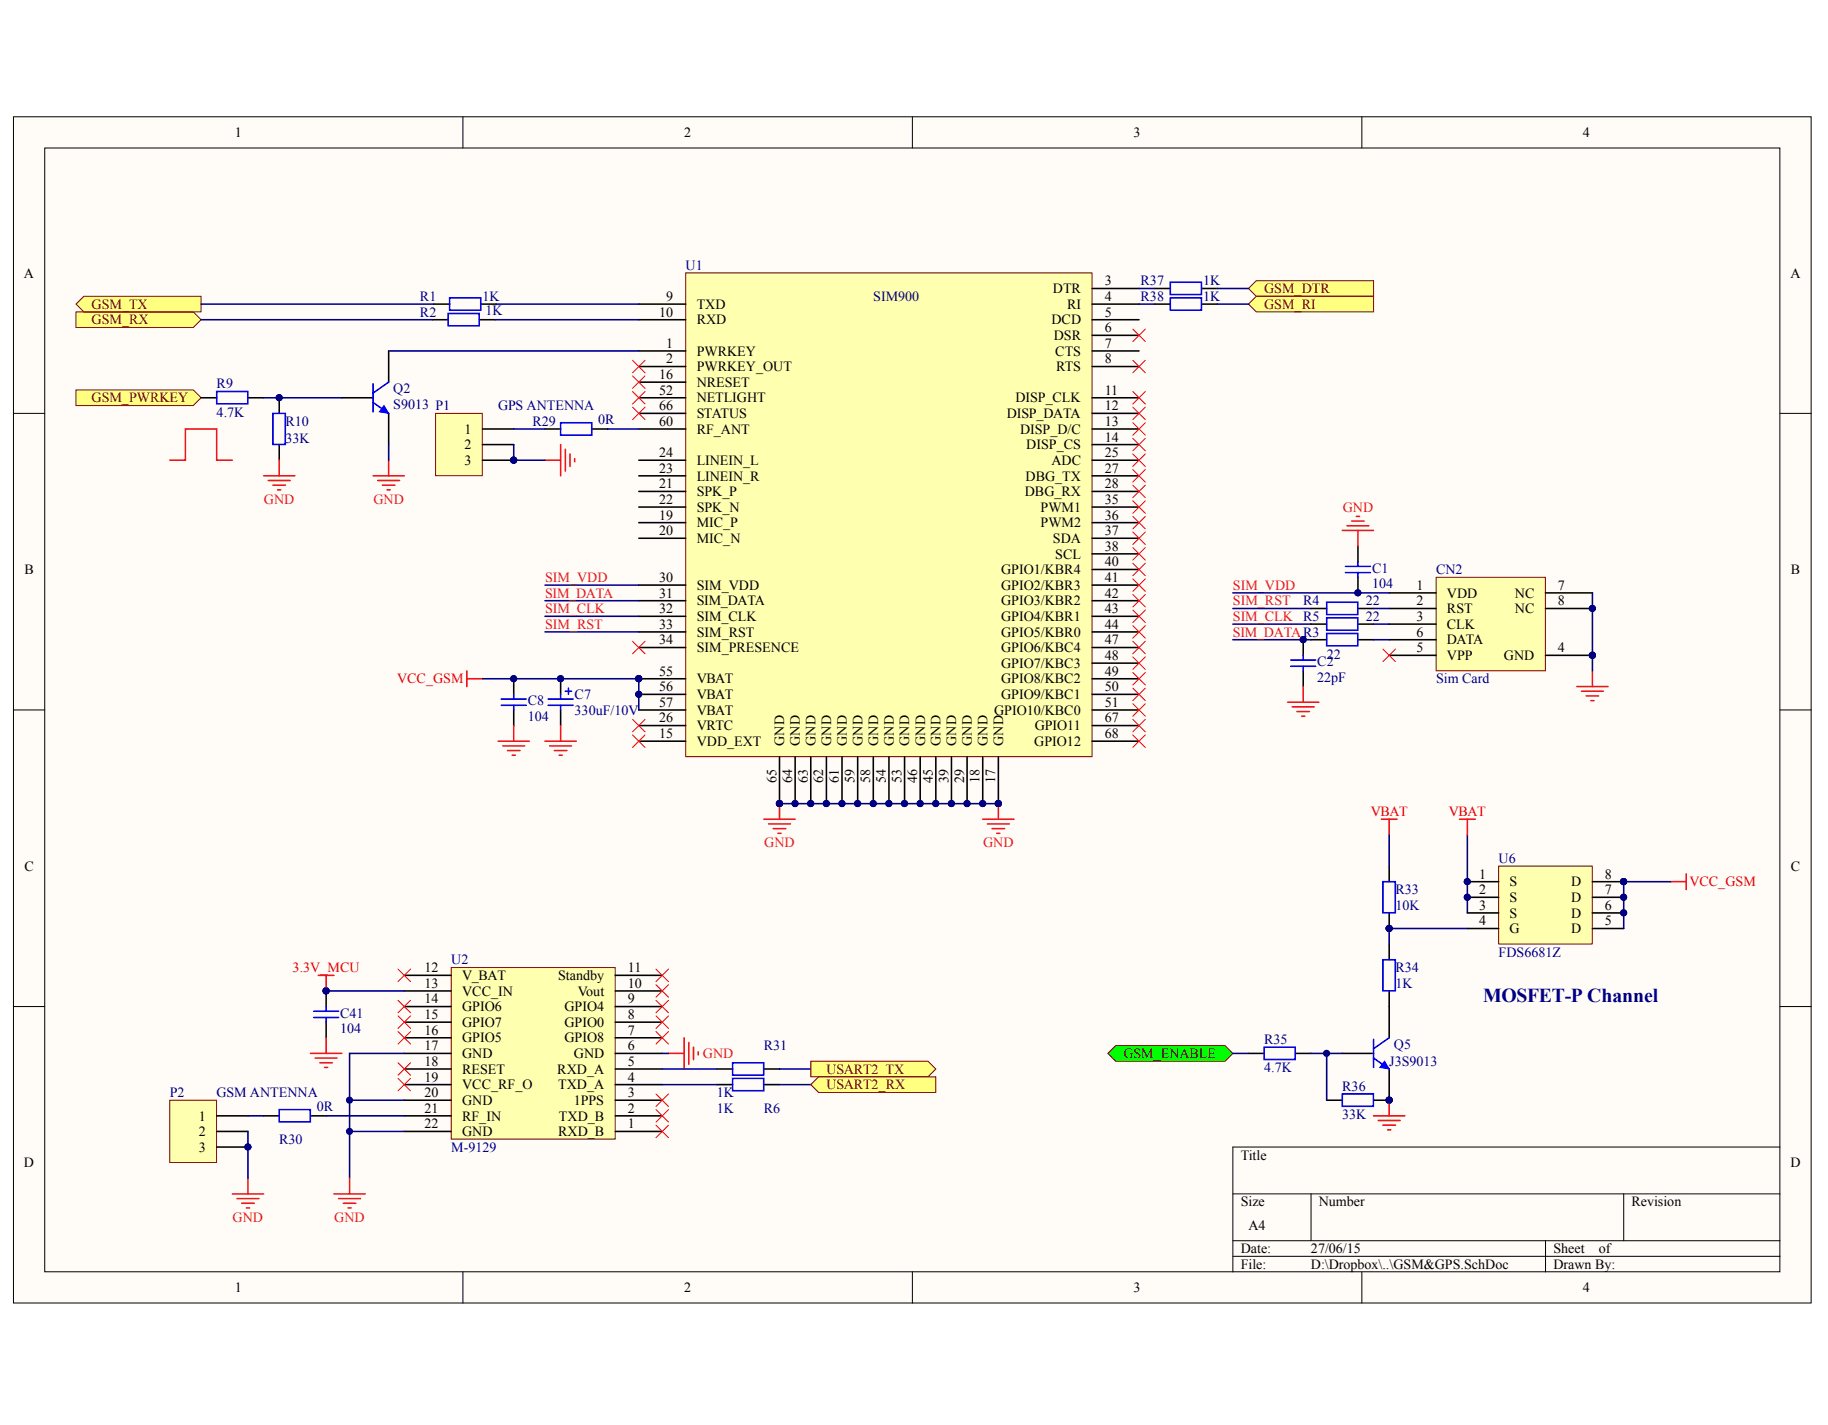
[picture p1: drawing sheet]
<svg xmlns="http://www.w3.org/2000/svg" width="258mm" height="201mm" viewBox="0 0 258 201" stroke-linecap="round" stroke-linejoin="round" font-family="sans-serif">
<defs><g id="words">
<text font-size="2.8" fill="#000080" x="209.2" y="141.4">MOSFET-P Channel</text>
<g font-size="2">
<text x="33.1" y="19.4">1</text>
<text x="96.5" y="19.4">2</text>
<text x="159.9" y="19.4">3</text>
<text x="223.3" y="19.4">4</text>
<text x="3.4" y="39.2">A</text>
<text x="148.5" y="41.4">DTR</text>
<text x="155.8" y="40.3">3</text>
<text x="252.6" y="39.2">A</text>
<text x="93" y="44.7">10</text>
<text x="94" y="42.5">9</text>
<text x="98.3" y="43.6">TXD</text>
<text x="98.3" y="45.8">RXD</text>
<text x="148.3" y="45.8">DCD</text>
<text x="148.7" y="48">DSR</text>
<text x="150.5" y="43.6">RI</text>
<text x="155.8" y="42.5">4</text>
<text x="155.8" y="44.7">5</text>
<text x="155.8" y="46.9">6</text>
<text x="93" y="53.5">16</text>
<text x="94" y="49.1">1</text>
<text x="94" y="51.3">2</text>
<text x="98.3" y="50.2">PWRKEY</text>
<text x="98.3" y="52.4">PWRKEY_OUT</text>
<text x="148.9" y="50.2">CTS</text>
<text x="149" y="52.4">RTS</text>
<text x="155.8" y="49.1">7</text>
<text x="155.8" y="51.3">8</text>
<text x="93" y="55.7">52</text>
<text x="93" y="57.9">66</text>
<text x="98.3" y="54.6">NRESET</text>
<text x="98.3" y="56.8">NETLIGHT</text>
<text x="98.3" y="59">STATUS</text>
<text x="142.1" y="59">DISP_DATA</text>
<text x="143.2" y="56.8">DISP_CLK</text>
<text x="155.8" y="55.7">11</text>
<text x="155.8" y="57.9">12</text>
<text x="65.5" y="61.2">1</text>
<text x="65.5" y="63.4">2</text>
<text x="65.5" y="65.6">3</text>
<text x="93" y="64.5">24</text>
<text x="93" y="60.1">60</text>
<text x="98.3" y="65.6">LINEIN_L</text>
<text x="98.3" y="61.2">RF_ANT</text>
<text x="143.9" y="61.2">DISP_D/C</text>
<text x="144.8" y="63.4">DISP_CS</text>
<text x="148.3" y="65.6">ADC</text>
<text x="155.8" y="60.1">13</text>
<text x="155.8" y="62.3">14</text>
<text x="155.8" y="64.5">25</text>
<text x="93" y="68.9">21</text>
<text x="93" y="71.1">22</text>
<text x="93" y="66.7">23</text>
<text x="98.3" y="70">SPK_P</text>
<text x="98.3" y="67.8">LINEIN_R</text>
<text x="144.6" y="70">DBG_RX</text>
<text x="144.7" y="67.8">DBG_TX</text>
<text x="155.8" y="66.7">27</text>
<text x="155.8" y="68.9">28</text>
<text x="155.8" y="71.1">35</text>
<text x="93" y="73.3">19</text>
<text x="93" y="75.5">20</text>
<text x="98.3" y="74.4">MIC_P</text>
<text x="98.3" y="76.6">MIC_N</text>
<text x="98.3" y="72.2">SPK_N</text>
<text x="146.8" y="72.2">PWM1</text>
<text x="146.8" y="74.4">PWM2</text>
<text x="148.5" y="76.6">SDA</text>
<text x="155.8" y="73.3">36</text>
<text x="155.8" y="75.5">37</text>
<text x="155.8" y="77.7">38</text>
<text x="3.4" y="81">B</text>
<text x="93" y="82.1">30</text>
<text x="98.3" y="83.2">SIM_VDD</text>
<text x="141.2" y="81">GPIO1/KBR4</text>
<text x="141.2" y="83.2">GPIO2/KBR3</text>
<text x="148.9" y="78.8">SCL</text>
<text x="155.8" y="79.9">40</text>
<text x="155.8" y="82.1">41</text>
<text x="199.8" y="83.2">1</text>
<text x="219.8" y="83.2">7</text>
<text x="252.7" y="81">B</text>
<text x="93" y="84.3">31</text>
<text x="93" y="86.5">32</text>
<text x="93" y="88.7">33</text>
<text x="98.3" y="85.4">SIM_DATA</text>
<text x="98.3" y="87.6">SIM_CLK</text>
<text x="98.3" y="89.8">SIM_RST</text>
<text x="141.2" y="85.4">GPIO3/KBR2</text>
<text x="141.2" y="87.6">GPIO4/KBR1</text>
<text x="141.2" y="89.8">GPIO5/KBR0</text>
<text x="155.8" y="84.3">42</text>
<text x="155.8" y="86.5">43</text>
<text x="155.8" y="88.7">44</text>
<text x="199.8" y="85.4">2</text>
<text x="199.8" y="87.6">3</text>
<text x="199.8" y="89.8">6</text>
<text x="204.1" y="84.3">VDD</text>
<text x="204.1" y="86.5">RST</text>
<text x="204.1" y="88.7">CLK</text>
<text x="213.7" y="84.3">NC</text>
<text x="213.7" y="86.5">NC</text>
<text x="219.8" y="85.4">8</text>
<text x="93" y="90.9">34</text>
<text x="93" y="95.4">55</text>
<text x="98.3" y="92">SIM_PRESENCE</text>
<text x="141.2" y="92">GPIO6/KBC4</text>
<text x="141.2" y="94.3">GPIO7/KBC3</text>
<text x="155.8" y="90.9">47</text>
<text x="155.8" y="93.1">48</text>
<text x="155.8" y="95.4">49</text>
<text x="199.8" y="92">5</text>
<text x="204.1" y="93.1">VPP</text>
<text x="204.1" y="90.9">DATA</text>
<text x="212.2" y="93.1">GND</text>
<text x="219.8" y="92">4</text>
<text x="93" y="102">26</text>
<text x="93" y="97.5">56</text>
<text x="93" y="99.8">57</text>
<text x="98.3" y="96.4">VBAT</text>
<text x="98.3" y="98.7">VBAT</text>
<text x="98.3" y="100.9">VBAT</text>
<text x="140.2" y="100.9">GPIO10/KBC0</text>
<text x="141.2" y="96.4">GPIO8/KBC2</text>
<text x="141.2" y="98.7">GPIO9/KBC1</text>
<text x="155.8" y="97.5">50</text>
<text x="155.8" y="99.8">51</text>
<text x="155.8" y="102">67</text>
<text x="93" y="104.2">15</text>
<text x="98.3" y="105.3">VDD_EXT</text>
<text x="98.3" y="103">VRTC</text>
<text x="110.6" y="105.2" transform="rotate(-90 110.6 105.2)">GND</text>
<text x="112.8" y="105.2" transform="rotate(-90 112.8 105.2)">GND</text>
<text x="115" y="105.2" transform="rotate(-90 115 105.2)">GND</text>
<text x="117.3" y="105.2" transform="rotate(-90 117.3 105.2)">GND</text>
<text x="119.5" y="105.2" transform="rotate(-90 119.5 105.2)">GND</text>
<text x="121.7" y="105.2" transform="rotate(-90 121.7 105.2)">GND</text>
<text x="123.9" y="105.2" transform="rotate(-90 123.9 105.2)">GND</text>
<text x="126.1" y="105.2" transform="rotate(-90 126.1 105.2)">GND</text>
<text x="128.3" y="105.2" transform="rotate(-90 128.3 105.2)">GND</text>
<text x="130.5" y="105.2" transform="rotate(-90 130.5 105.2)">GND</text>
<text x="132.7" y="105.2" transform="rotate(-90 132.7 105.2)">GND</text>
<text x="134.9" y="105.2" transform="rotate(-90 134.9 105.2)">GND</text>
<text x="137.1" y="105.2" transform="rotate(-90 137.1 105.2)">GND</text>
<text x="139.3" y="105.2" transform="rotate(-90 139.3 105.2)">GND</text>
<text x="141.5" y="105.2" transform="rotate(-90 141.5 105.2)">GND</text>
<text x="145.9" y="105.3">GPIO12</text>
<text x="146" y="103">GPIO11</text>
<text x="155.8" y="104.2">68</text>
<text x="109.5" y="110.5" transform="rotate(-90 109.5 110.5)">65</text>
<text x="111.7" y="110.5" transform="rotate(-90 111.7 110.5)">64</text>
<text x="113.9" y="110.5" transform="rotate(-90 113.9 110.5)">63</text>
<text x="116.1" y="110.5" transform="rotate(-90 116.1 110.5)">62</text>
<text x="118.4" y="110.5" transform="rotate(-90 118.4 110.5)">61</text>
<text x="120.6" y="110.5" transform="rotate(-90 120.6 110.5)">59</text>
<text x="122.8" y="110.5" transform="rotate(-90 122.8 110.5)">58</text>
<text x="125" y="110.5" transform="rotate(-90 125 110.5)">54</text>
<text x="127.2" y="110.5" transform="rotate(-90 127.2 110.5)">53</text>
<text x="129.4" y="110.5" transform="rotate(-90 129.4 110.5)">46</text>
<text x="131.6" y="110.5" transform="rotate(-90 131.6 110.5)">45</text>
<text x="133.8" y="110.5" transform="rotate(-90 133.8 110.5)">39</text>
<text x="136" y="110.5" transform="rotate(-90 136 110.5)">29</text>
<text x="138.2" y="110.5" transform="rotate(-90 138.2 110.5)">18</text>
<text x="140.4" y="110.5" transform="rotate(-90 140.4 110.5)">17</text>
<text x="3.4" y="122.9">C</text>
<text x="208.6" y="124">1</text>
<text x="213" y="125.1">S</text>
<text x="221.7" y="125.1">D</text>
<text x="226.4" y="124">8</text>
<text x="252.7" y="122.9">C</text>
<text x="208.6" y="126.2">2</text>
<text x="208.6" y="128.4">3</text>
<text x="208.6" y="130.6">4</text>
<text x="213" y="127.3">S</text>
<text x="213" y="129.5">S</text>
<text x="213" y="131.7">G</text>
<text x="221.7" y="131.7">D</text>
<text x="221.7" y="129.5">D</text>
<text x="221.7" y="127.3">D</text>
<text x="226.4" y="130.6">5</text>
<text x="226.4" y="128.4">6</text>
<text x="226.4" y="126.2">7</text>
<text x="59.9" y="137.2">12</text>
<text x="88.6" y="137.2">11</text>
<text x="59.9" y="139.4">13</text>
<text x="59.9" y="141.6">14</text>
<text x="59.9" y="143.8">15</text>
<text x="65.2" y="138.3">V_BAT</text>
<text x="65.2" y="140.5">VCC_IN</text>
<text x="65.2" y="142.7">GPIO6</text>
<text x="78.7" y="138.3">Standby</text>
<text x="79.6" y="142.7">GPIO4</text>
<text x="81.5" y="140.5">Vout</text>
<text x="88.6" y="143.8">8</text>
<text x="88.6" y="141.6">9</text>
<text x="88.6" y="139.4">10</text>
<text x="59.9" y="146">16</text>
<text x="59.9" y="148.2">17</text>
<text x="65.2" y="144.9">GPIO7</text>
<text x="65.2" y="147.1">GPIO5</text>
<text x="65.2" y="149.3">GND</text>
<text x="79.6" y="147.1">GPIO8</text>
<text x="79.6" y="144.9">GPIO0</text>
<text x="81" y="149.3">GND</text>
<text x="88.6" y="148.2">6</text>
<text x="88.6" y="146">7</text>
<text x="59.9" y="150.4">18</text>
<text x="59.9" y="152.6">19</text>
<text x="59.9" y="154.8">20</text>
<text x="65.2" y="151.5">RESET</text>
<text x="65.2" y="153.7">VCC_RF_O</text>
<text x="65.2" y="155.9">GND</text>
<text x="78.6" y="151.5">RXD_A</text>
<text x="78.7" y="153.7">TXD_A</text>
<text x="80.9" y="155.9">1PPS</text>
<text x="88.6" y="154.8">3</text>
<text x="88.6" y="152.6">4</text>
<text x="88.6" y="150.4">5</text>
<text x="28" y="158.1">1</text>
<text x="28" y="160.3">2</text>
<text x="59.9" y="157">21</text>
<text x="59.9" y="159.2">22</text>
<text x="65.2" y="158.1">RF_IN</text>
<text x="65.2" y="160.3">GND</text>
<text x="78.7" y="160.3">RXD_B</text>
<text x="78.8" y="158.1">TXD_B</text>
<text x="88.6" y="159.2">1</text>
<text x="88.6" y="157">2</text>
<text x="3.4" y="164.7">D</text>
<text x="28" y="162.5">3</text>
<text x="175" y="163.6">Title</text>
<text x="252.6" y="164.7">D</text>
<text x="175" y="170.2">Size</text>
<text x="176.1" y="173.6">A4</text>
<text x="186" y="170.2">Number</text>
<text x="230.2" y="170.2">Revision</text>
<text x="175" y="176.8">Date:</text>
<text x="175" y="179.1">File:</text>
<text x="184.9" y="176.8">27/06/15</text>
<text x="184.9" y="179.1">D:\Dropbox\..\GSM&amp;GPS.SchDoc</text>
<text x="219.1" y="176.8">Sheet</text>
<text x="219.1" y="179.1">Drawn By:</text>
<text x="225.6" y="176.8">of</text>
<text x="33.1" y="182.4">1</text>
<text x="96.5" y="182.4">2</text>
<text x="159.9" y="182.4">3</text>
<text x="223.3" y="182.4">4</text>
</g>
<g font-size="2" fill="#000080">
<text x="96.7" y="38.1">U1</text>
<text x="160.9" y="40.3">R37</text>
<text x="169.7" y="40.3">1K</text>
<text x="59.2" y="42.5">R1</text>
<text x="59.2" y="44.7">R2</text>
<text x="68.1" y="42.5">1K</text>
<text x="68.5" y="44.5">1K</text>
<text x="123.2" y="42.5">SIM900</text>
<text x="160.9" y="42.5">R38</text>
<text x="169.7" y="42.5">1K</text>
<text x="30.6" y="58.8">4.7K</text>
<text x="30.6" y="54.8">R9</text>
<text x="55.5" y="55.5">Q2</text>
<text x="55.5" y="57.7">S9013 P1</text>
<text x="70.3" y="57.9">GPS ANTENNA</text>
<text x="84.4" y="59.9">0R</text>
<text x="40.3" y="62.5">33K</text>
<text x="40.3" y="60.1">R10</text>
<text x="75.1" y="60.1">R29</text>
<text x="193.6" y="83">104</text>
<text x="193.6" y="80.8">C1</text>
<text x="202.6" y="81">CN2</text>
<text x="183.8" y="85.4">R4</text>
<text x="183.8" y="87.6">R5</text>
<text x="192.7" y="87.6">22</text>
<text x="192.7" y="85.4">22</text>
<text x="185.8" y="94">C2</text>
<text x="187.2" y="92.9">22</text>
<text x="74.5" y="101.7">104</text>
<text x="74.5" y="99.5">C8</text>
<text x="81.1" y="100.9">330uF/10V</text>
<text x="81.1" y="98.7">C7</text>
<text x="185.8" y="96.2">22pF</text>
<text x="202.6" y="96.4">Sim Card</text>
<text x="211.4" y="121.8">U6</text>
<text x="196.9" y="128.4">10K</text>
<text x="196.9" y="126.2">R33</text>
<text x="63.7" y="136.1">U2</text>
<text x="196.9" y="137.2">R34</text>
<text x="211.4" y="135">FDS6681Z</text>
<text x="48" y="143.6">C41</text>
<text x="196.9" y="139.4">1K</text>
<text x="48" y="145.8">104</text>
<text x="107.8" y="148.2">R31</text>
<text x="178.3" y="147.3">R35</text>
<text x="196.6" y="148">Q5</text>
<text x="24" y="154.8">P2</text>
<text x="30.6" y="154.8">GSM ANTENNA</text>
<text x="101.1" y="154.8">1K</text>
<text x="178.3" y="151.3">4.7K</text>
<text x="189.4" y="153.9">R36</text>
<text x="196" y="150.4">J3S9013</text>
<text x="39.4" y="161.4">R30</text>
<text x="44.7" y="156.8">0R</text>
<text x="101.1" y="157">1K</text>
<text x="107.8" y="157">R6</text>
<text x="189.4" y="157.9">33K</text>
<text x="63.7" y="162.5">M-9129</text>
</g>
<g font-size="2" fill="#800000">
<text x="178.3" y="41.4">GSM_DTR</text>
<text x="12.9" y="45.8">GSM_RX</text>
<text x="12.9" y="43.6">GSM_TX</text>
<text x="178.3" y="43.6">GSM_RI</text>
<text x="12.9" y="56.8">GSM_PWRKEY</text>
<text x="158.5" y="149.3">GSM_ENABLE</text>
<text x="116.6" y="151.5">USART2_TX</text>
<text x="116.6" y="153.7">USART2_RX</text>
</g>
<g font-size="2" fill="#ee0e22">
<text x="37.2" y="71.1">GND</text>
<text x="52.7" y="71.1">GND</text>
<text x="189.4" y="72.2">GND</text>
<text x="76.9" y="82.1">SIM_VDD</text>
<text x="173.9" y="83.2">SIM_VDD</text>
<text x="76.9" y="88.7">SIM_RST</text>
<text x="76.9" y="86.5">SIM_CLK</text>
<text x="76.9" y="84.3">SIM_DATA</text>
<text x="173.9" y="85.4">SIM_RST</text>
<text x="173.9" y="87.6">SIM_CLK</text>
<text x="173.9" y="89.8">SIM_DATAR3</text>
<text x="107.8" y="119.6">GND</text>
<text x="138.7" y="119.6">GND</text>
<text x="99.2" y="149.3">GND</text>
<text x="32.8" y="172.4">GND</text>
<text x="47.1" y="172.4">GND</text>
</g>
<g font-size="2" fill="#f00">
<text x="56" y="96.4">VCC_GSM</text>
<text x="193.4" y="115.2">VBAT</text>
<text x="204.4" y="115.2">VBAT</text>
<text x="238.3" y="125.1">VCC_GSM</text>
<text x="41.3" y="137.2">3.3V_MCU</text>
</g>
</g></defs>
<g fill="#fffcf8" stroke="#000" stroke-width=".14">
<path d="M1.9 16.5h253.6v167.4h-253.6z"/>
<path d="M6.3 20.9h244.8v158.6h-244.8z"/>
</g>
<g fill="none" stroke="#000" stroke-width=".14">
<path d="M65.3 16.5v4.4M128.7 16.5v4.4M192.1 16.5v4.4M1.9 58.3h4.4M251.1 58.3h4.4M1.9 100.2h4.4M251.1 100.2h4.4M1.9 142h4.4M251.1 142h4.4M65.3 179.5v4.4M128.7 179.5v4.4M173.9 168.5h77.2"/>
<path d="M173.9 175.1h77.2M173.9 177.3h77.2M185 168.5v6.6M192.1 179.5v4.4M218 175.1v4.4M229.1 168.5v6.6M251.1 161.9h-77.2v17.6"/>
</g>
<path d="M61.4 58.3h6.6v8.8h-6.6z" fill="#ffffb0" stroke="#800000" stroke-width=".14"/>
<path d="M68.1 60.5h4.4M68.1 62.7h4.4M68.1 64.9h4.4" fill="none" stroke="#000" stroke-width=".22"/>
<circle cx="72.5" cy="64.9" r=".43" fill="#000080" stroke="#000080" stroke-width=".14"/>
<path d="M96.7 38.5h57.4v68.3h-57.4z" fill="#ffffb0" stroke="#800000" stroke-width=".14"/>
<g fill="none" stroke="#000" stroke-width=".22">
<path d="M90.1 49.5h6.6M90.1 51.7h6.6M90.1 42.9h6.6M90.1 45.1h6.6M90.1 56.1h6.6M90.1 58.3h6.6M90.1 53.9h6.6M154.1 49.5h6.6M154.1 51.7h6.6M154.1 40.7h6.6M154.1 42.9h6.6M154.1 45.1h6.6"/>
<path d="M154.1 47.3h6.6M154.1 56.1h6.6M154.1 58.3h6.6M90.1 60.5h6.6M90.1 73.8h6.6M90.1 76h6.6M90.1 69.3h6.6M90.1 71.5h6.6M90.1 67.1h6.6M90.1 64.9h6.6M154.1 60.5h6.6M154.1 62.7h6.6"/>
<path d="M154.1 73.8h6.6M154.1 76h6.6M154.1 69.3h6.6M154.1 71.5h6.6M154.1 67.1h6.6M154.1 64.9h6.6M154.1 78.2h6.6M90.1 82.6h6.6M90.1 84.8h6.6M90.1 87h6.6M90.1 89.2h6.6M90.1 91.4h6.6"/>
<path d="M90.1 95.8h6.6M90.1 98h6.6M154.1 82.6h6.6M154.1 84.8h6.6M154.1 87h6.6M154.1 89.2h6.6M154.1 91.4h6.6M154.1 80.4h6.6M154.1 93.6h6.6M154.1 95.8h6.6M154.1 98h6.6M90.1 104.6h6.6"/>
<path d="M90.1 102.4h6.6M90.1 100.2h6.6M110 106.8v6.6M112.2 106.8v6.6M114.4 106.8v6.6M116.6 106.8v6.6M118.8 106.8v6.6M121 106.8v6.6M123.2 106.8v6.6M125.4 106.8v6.6M127.6 106.8v6.6M129.8 106.8v6.6"/>
<path d="M132 106.8v6.6M134.2 106.8v6.6M136.4 106.8v6.6M138.6 106.8v6.6M140.8 106.8v6.6M154.1 104.6h6.6M154.1 102.4h6.6M154.1 100.2h6.6"/>
</g>
<g fill="#000080" stroke="#000080" stroke-width=".14">
<circle cx="140.8" cy="113.4" r=".43"/>
<circle cx="138.6" cy="113.4" r=".43"/>
<circle cx="136.4" cy="113.4" r=".43"/>
<circle cx="134.2" cy="113.4" r=".43"/>
<circle cx="132" cy="113.4" r=".43"/>
<circle cx="129.8" cy="113.4" r=".43"/>
<circle cx="127.6" cy="113.4" r=".43"/>
<circle cx="125.4" cy="113.4" r=".43"/>
<circle cx="90.1" cy="95.8" r=".43"/>
<circle cx="90.1" cy="98" r=".43"/>
<circle cx="123.2" cy="113.4" r=".43"/>
<circle cx="121" cy="113.4" r=".43"/>
<circle cx="118.8" cy="113.4" r=".43"/>
<circle cx="116.6" cy="113.4" r=".43"/>
<circle cx="114.4" cy="113.4" r=".43"/>
<circle cx="112.2" cy="113.4" r=".43"/>
<circle cx="110" cy="113.4" r=".43"/>
</g>
<path d="M107.8 115.6h4.4M108.4 116.3h3.1M109.1 116.9h1.7M109.7 117.6h.5M110 113.4v2.2M138.6 115.6h4.4M139.3 116.3h3.1M140 116.9h1.7M140.6 117.6h.5M140.8 113.4v2.2" fill="none" stroke="#ee0e22" stroke-width=".22"/>
<path d="M76.9 82.6h13.2M76.9 84.8h13.2M76.9 87h13.2M76.9 89.2h13.2M110 113.4h30.8" fill="none" stroke="#000080" stroke-width=".22"/>
<g fill="none" stroke="#f00" stroke-width=".14">
<path d="M89.2 50.8l1.8 1.8M89.2 53l1.8 1.8M91 50.8l-1.8 1.8M91 53l-1.8 1.8M159.8 46.4l1.8 1.8M159.8 50.8l1.8 1.8M159.8 55.2l1.8 1.8M159.8 57.5l1.8 1.7M159.8 59.7l1.8 1.7M161.6 46.4l-1.8 1.8M161.6 50.8l-1.8 1.8M161.6 55.2l-1.8 1.8"/>
<path d="M161.6 57.5l-1.8 1.7M161.6 59.7l-1.8 1.7M159.8 61.9l1.8 1.7M159.8 64.1l1.8 1.7M159.8 66.3l1.8 1.7M159.8 68.5l1.8 1.7M159.8 70.7l1.8 1.7M159.8 72.9l1.8 1.7M159.8 75.1l1.8 1.7M159.8 77.3l1.8 1.7M159.8 79.5l1.8 1.7M161.6 61.9l-1.8 1.7"/>
<path d="M161.6 64.1l-1.8 1.7M161.6 66.3l-1.8 1.7M161.6 68.5l-1.8 1.7M161.6 70.7l-1.8 1.7M161.6 72.9l-1.8 1.7M161.6 75.1l-1.8 1.7M161.6 77.3l-1.8 1.7M161.6 79.5l-1.8 1.7M159.8 81.7l1.8 1.7M159.8 83.9l1.8 1.7M159.8 86.1l1.8 1.7M159.8 88.3l1.8 1.8"/>
<path d="M159.8 90.5l1.8 1.8M159.8 92.7l1.8 1.8M159.8 94.9l1.8 1.8M159.8 97.1l1.8 1.8M159.8 99.3l1.8 1.8M161.6 81.7l-1.8 1.7M161.6 83.9l-1.8 1.7M161.6 86.1l-1.8 1.7M161.6 88.3l-1.8 1.8M161.6 90.5l-1.8 1.8M161.6 92.7l-1.8 1.8M161.6 94.9l-1.8 1.8"/>
<path d="M161.6 97.1l-1.8 1.8M161.6 99.3l-1.8 1.8M159.8 101.5l1.8 1.8M159.8 103.7l1.8 1.8M161.6 101.5l-1.8 1.8M161.6 103.7l-1.8 1.8"/>
</g>
<g fill="#ffff80" stroke="#800000" stroke-width=".14">
<path d="M10.7 55h16.6l1.1 1.1-1.1 1.1h-16.6z" fill-rule="evenodd"/>
<path d="M176.1 40.7l1.1-1.1h16.6v2.2h-16.6z" fill-rule="evenodd"/>
</g>
<path d="M89.2 90.5l1.8 1.8M91 90.5l-1.8 1.8M89.2 101.5l1.8 1.8M89.2 103.7l1.8 1.8M91 101.5l-1.8 1.8M91 103.7l-1.8 1.8" fill="none" stroke="#f00" stroke-width=".14"/>
<g fill="#ffff80" stroke="#800000" stroke-width=".14">
<path d="M10.7 44h16.6l1.1 1.1-1.1 1.1h-16.6z" fill-rule="evenodd"/>
<path d="M10.7 42.9l1.1-1.1h16.6v2.2h-16.6z" fill-rule="evenodd"/>
</g>
<g fill="none" stroke="#000" stroke-width=".22">
<path d="M61 45.1h2.2M61.2 42.9h2.2M67.6 45.1h2.2M67.8 42.9h2.2M191.6 77.1v2.2M72.5 95.8v2.2M79.1 95.8v2.2M183.8 90.3v2.2M183.8 94.7v2.2M185 85.9h2.2M185 88.1h2.2M185 90.3h2.2"/>
<path d="M191.6 85.9h2.2M191.6 88.1h2.2M191.6 90.3h2.2M191.6 81.5v2.2M72.5 100.2v2.2M79.1 100.2v2.2"/>
</g>
<g fill="none" stroke="#00f" stroke-width=".22">
<path d="M63.2 44.2h4.4v1.8h-4.4zM63.4 42h4.4v1.8h-4.4zM189.8 79.9h3.5M191.6 79.3v.6M70.7 98.6h3.5M70.7 99.5h3.5M72.5 98v.6M72.5 99.5v.7M77.3 98.6h3.6M77.3 99.5h3.6M79.1 98v.6M79.1 99.5v.7"/>
<path d="M79.8 97.5h.8M80.2 97.1v.9M182.1 93.1h3.5M182.1 94h3.5M183.8 92.5v.6M183.8 94v.7M187.2 85h4.3v1.7h-4.3zM187.2 87.2h4.3v1.7h-4.3zM187.2 89.4h4.3v1.7h-4.3zM189.8 80.8h3.5M191.6 80.8v.7"/>
</g>
<path d="M28.4 45.1h32.6M28.4 42.9h32.8M54.8 49.5h35.3M173.9 85.9h11.1M173.9 88.1h11.1M173.9 90.3h11.1" fill="none" stroke="#000080" stroke-width=".22"/>
<path d="M89.2 55.2l1.8 1.8M89.2 57.5l1.8 1.7M91 55.2l-1.8 1.8M91 57.5l-1.8 1.7" fill="none" stroke="#f00" stroke-width=".14"/>
<g fill="none" stroke="#ee0e22" stroke-width=".22">
<path d="M76.9 64.9h2.2M79.1 62.7v4.4M79.8 63.4v3.1M80.4 64.1v1.7M81.1 64.7v.5M189.4 74.9h4.4M190 74.2h3.1M190.7 73.5h1.7M191.3 72.9h.5M191.6 74.9v2.2M181.6 99.1h4.5M182.3 99.7h3.1"/>
<path d="M183.8 96.9v2.2M222.4 96.9h4.5M223.1 97.5h3.1M223.8 98.2h1.7M224.4 98.9h.5M224.6 94.7v2.2M70.3 104.6h4.4M70.9 105.3h3.1M71.6 105.9h1.8M72.3 106.6h.4M72.5 102.4v2.2M76.9 104.6h4.4"/>
<path d="M77.5 105.3h3.1M78.2 105.9h1.8M78.9 106.6h.4M79.1 102.4v2.2M183 100.4h1.7M183.6 101.1h.5"/>
</g>
<g fill="#000080" stroke="#000080" stroke-width=".14">
<circle cx="79.1" cy="95.8" r=".43"/>
<circle cx="72.5" cy="95.8" r=".43"/>
<circle cx="191.6" cy="83.7" r=".43"/>
<circle cx="183.8" cy="90.3" r=".43"/>
</g>
<path d="M24 155.3h6.5v8.7h-6.5z" fill="#ffffb0" stroke="#800000" stroke-width=".14"/>
<path d="M30.6 157.5h4.4M30.6 159.7h4.4M101.1 153.1h2.2M107.8 153.1h2.2M30.6 161.9h4.4" fill="none" stroke="#000" stroke-width=".22"/>
<circle cx="35" cy="161.9" r=".43" fill="#000080" stroke="#000080" stroke-width=".14"/>
<path d="M103.3 152.2h4.4v1.7h-4.4z" fill="none" stroke="#00f" stroke-width=".22"/>
<path d="M63.7 136.5h23.1v24.2h-23.1z" fill="#ffffb0" stroke="#800000" stroke-width=".14"/>
<g fill="none" stroke="#000" stroke-width=".22">
<path d="M76.9 60.5h2.2M83.5 60.5h2.2M46 139.8v2.2M57 139.8h6.7M57 137.6h6.7M86.8 139.8h6.6M86.8 137.6h6.6M37.2 157.5h2.2M43.8 157.5h2.2M46 144.2v2.2M57 159.7h6.7M57 157.5h6.7"/>
<path d="M57 155.3h6.7M57 153.1h6.7M57 150.8h6.7M57 148.6h6.7M57 146.4h6.7M57 144.2h6.7M57 142h6.7M86.8 159.7h6.6M86.8 157.5h6.6M86.8 155.3h6.6M86.8 153.1h6.6M86.8 150.8h6.6"/>
<path d="M86.8 148.6h6.6M86.8 146.4h6.6M86.8 144.2h6.6M86.8 142h6.6M101.1 150.8h2.2M107.8 150.8h2.2"/>
</g>
<g fill="none" stroke="#f00" stroke-width=".14">
<path d="M56.2 136.8l1.7 1.7M57.9 136.8l-1.7 1.7M92.5 136.8l1.8 1.7M92.5 139l1.8 1.7M94.3 136.8l-1.8 1.7M94.3 139l-1.8 1.7M56.2 152.2l1.7 1.7M56.2 145.6l1.7 1.7M56.2 143.4l1.7 1.7M56.2 141.2l1.7 1.7M56.2 150l1.7 1.7M57.9 152.2l-1.7 1.7"/>
<path d="M57.9 145.6l-1.7 1.7M57.9 143.4l-1.7 1.7M57.9 141.2l-1.7 1.7M57.9 150l-1.7 1.7M92.5 141.2l1.8 1.7M92.5 145.6l1.8 1.7M92.5 154.4l1.8 1.7M92.5 156.6l1.8 1.7M92.5 158.8l1.8 1.7M92.5 143.4l1.8 1.7M94.3 141.2l-1.8 1.7M94.3 145.6l-1.8 1.7"/>
<path d="M94.3 154.4l-1.8 1.7M94.3 156.6l-1.8 1.7M94.3 158.8l-1.8 1.7M94.3 143.4l-1.8 1.7"/>
</g>
<g fill="none" stroke="#000080" stroke-width=".22">
<path d="M69.8 45.1h20.3M70 42.9h20.1M72.5 60.5h4.4M85.7 60.5h4.4M46 139.8h11M35 159.7v6.6M35 157.5h2.2M46 157.5h11M49.3 155.3h7.7M49.3 159.7h7.7M57 148.6h-7.7v17.7M93.4 153.1h7.7"/>
<path d="M93.4 148.6h.9M93.4 150.8h7.7M110 153.1h4.4M110 150.8h4.4"/>
</g>
<g fill="#000080" stroke="#000080" stroke-width=".14">
<circle cx="46" cy="139.8" r=".43"/>
<circle cx="49.3" cy="155.2" r=".43"/>
<circle cx="49.3" cy="159.6" r=".43"/>
</g>
<g fill="none" stroke="#ee0e22" stroke-width=".22">
<path d="M43.8 148.6h4.4M44.5 149.3h3.1M45.1 150h1.8M45.8 150.6h.4M46 146.4v2.2M94.3 148.6h2.2M96.5 146.4v4.4M97.2 147.1v3.1M97.8 147.8v1.7M98.5 148.4v.5M32.8 168.5h4.4M33.4 169.1h3.1"/>
<path d="M34.1 169.8h1.8M34.8 170.5h.4M35 166.3v2.2M47.1 168.5h4.4M47.8 169.1h3.1M48.4 169.8h1.8M49.1 170.5h.4M49.3 166.3v2.2"/>
</g>
<path d="M79.1 59.7h4.4v1.7h-4.4zM39.4 156.6h4.4v1.7h-4.4zM44.2 142.7h3.6M44.2 143.6h3.6M46 142v.7M46 143.6v.6M103.3 150h4.4v1.7h-4.4z" fill="none" stroke="#00f" stroke-width=".22"/>
<path d="M194.9 115.6h2.2M196 115.6v2.2" fill="none" stroke="#f00" stroke-width=".22"/>
<g fill="#ffff80" stroke="#800000" stroke-width=".14">
<path d="M114.4 149.7h16.5l1.1 1.1-1.1 1.2h-16.5z" fill-rule="evenodd"/>
<path d="M114.4 153.1l1.1-1.1h16.5v2.2h-16.5z" fill-rule="evenodd"/>
</g>
<path d="M44.9 137.6h2.2M46 137.6v2.2" fill="none" stroke="#f00" stroke-width=".22"/>
<circle cx="46" cy="139.8" r=".43" fill="#000080" stroke="#000080" stroke-width=".14"/>
<path d="M211.4 122.2h13.2v11h-13.2z" fill="#ffffb0" stroke="#800000" stroke-width=".14"/>
<g fill="none" stroke="#000" stroke-width=".22">
<path d="M196 122.2v2.2M196 128.8v2.2M196 133.2v2.2M196 139.8v6.6M207 124.4h4.4M207 126.6h4.4M207 128.8h4.4M207 131h4.4M224.6 124.4h4.5M224.6 126.6h4.5M224.6 128.8h4.5M224.6 131h4.5"/>
<path d="M176.1 148.6h2.2M182.7 148.6h2.3M187.2 155.3h2.2M189.4 148.6h4.4M196 150.8v4.5h-2.2"/>
</g>
<g fill="#000080" stroke="#000080" stroke-width=".14">
<circle cx="207" cy="124.4" r=".43"/>
<circle cx="207" cy="126.6" r=".43"/>
<circle cx="229" cy="128.8" r=".43"/>
<circle cx="229" cy="126.6" r=".43"/>
<circle cx="229" cy="124.4" r=".43"/>
<circle cx="196" cy="155.2" r=".43"/>
<circle cx="187.1" cy="148.6" r=".43"/>
<circle cx="196" cy="131" r=".43"/>
</g>
<path d="M196 117.8v4.4M207 117.8v11M185 148.6h4.4M187.2 148.6v6.7" fill="none" stroke="#000080" stroke-width=".22"/>
<path d="M235.7 124.4h2.2M237.9 123.3v2.2M193.8 157.5h4.4M194.4 158.1h3.1M195.1 158.8h1.8M195.8 159.4h.4M196 155.3v2.2" fill="none" stroke="#f00" stroke-width=".22"/>
<path d="M195.1 135.4h1.7v4.4h-1.7zM195.1 124.4h1.7v4.4h-1.7zM178.3 147.8h4.4v1.7h-4.4zM189.4 154.4h4.3v1.7h-4.3zM193.8 149.3l2.2 1.5M193.8 146.7v3.9M196 146.4l-2.2 1.6" fill="none" stroke="#00f" stroke-width=".22"/>
<path d="M195.3 149.7l.7 1.1-1.3-.2z" fill="#00f" stroke="#00f" stroke-width=".14"/>
<path d="M156.3 148.6l1.1-1.1h15.4l1.1 1.1-1.1 1.1h-15.4z" fill-rule="evenodd" fill="#0f0" stroke="#800000" stroke-width=".14"/>
<path d="M37.2 56.1h11M54.8 62.7v2.2M72.5 62.7v2.2h4.4M68.1 95.8h22v4.4M207 131h-11v2.2M235.7 124.4h-6.6v6.6M173.9 148.6h2.2" fill="none" stroke="#000080" stroke-width=".22"/>
<path d="M65.9 94.7v2.2M65.9 95.8h2.2M205.9 115.6h2.2M207 115.6v2.2" fill="none" stroke="#f00" stroke-width=".22"/>
<path d="M28.4 56.1h2.2M35 56.1h2.2M39.4 56.1v2.2M48.2 56.1h4.4M54.8 49.5v4.4M54.8 58.3v4.4M39.4 62.7v2.2" fill="none" stroke="#000" stroke-width=".22"/>
<g fill="#000080" stroke="#000080" stroke-width=".14">
<circle cx="39.4" cy="56.1" r=".43"/>
<circle cx="90.1" cy="95.8" r=".43"/>
<circle cx="72.5" cy="64.9" r=".43"/>
<circle cx="229" cy="124.4" r=".43"/>
<circle cx="196" cy="131" r=".43"/>
</g>
<path d="M30.6 55.2h4.4v1.8h-4.4zM38.5 58.3h1.8v4.4h-1.8zM52.6 56.8l2.2 1.5M52.6 54.1v4M54.8 53.9l-2.2 1.6" fill="none" stroke="#00f" stroke-width=".22"/>
<path d="M24 64.9h2.2v-4.4h4.4v4.4h2.2M37.2 67.1h4.4M37.8 67.8h3.1M38.5 68.5h1.8M39.2 69.1h.4M39.4 64.9v2.2M52.6 67.1h4.4M53.3 67.8h3.1M53.9 68.5h1.8M54.6 69.1h.5M54.8 64.9v2.2" fill="none" stroke="#ee0e22" stroke-width=".22"/>
<path d="M54.2 57.2l.6 1.1-1.3-.2z" fill="#00f" stroke="#00f" stroke-width=".14"/>
<path d="M176.1 42.9l1.1-1.1h16.6v2.2h-16.6z" fill-rule="evenodd" fill="#ffff80" stroke="#800000" stroke-width=".14"/>
<path d="M162.9 40.7h2.2M162.9 42.9h2.2M169.5 40.7h2.2M169.5 42.9h2.2" fill="none" stroke="#000" stroke-width=".22"/>
<path d="M165.1 39.8h4.4v1.8h-4.4zM165.1 42h4.4v1.8h-4.4z" fill="none" stroke="#00f" stroke-width=".22"/>
<path d="M160.7 40.7h2.2M160.7 42.9h2.2M171.7 40.7h4.4M171.7 42.9h4.4" fill="none" stroke="#000080" stroke-width=".22"/>
<path d="M202.6 81.5h15.4v13.2h-15.4z" fill="#ffffb0" stroke="#800000" stroke-width=".14"/>
<path d="M196 83.7h6.6M196 85.9h6.6M196 88.1h6.6M196 92.5h6.6M196 90.3h6.6M218 83.7h6.6M218 85.9h6.6M218 92.5h6.6" fill="none" stroke="#000" stroke-width=".22"/>
<g fill="#000080" stroke="#000080" stroke-width=".14">
<circle cx="224.6" cy="92.5" r=".43"/>
<circle cx="224.6" cy="85.9" r=".43"/>
</g>
<path d="M195.1 91.6l1.8 1.8M196.9 91.6l-1.8 1.8" fill="none" stroke="#f00" stroke-width=".14"/>
<path d="M173.9 83.7h22.1M193.8 85.9h2.2M193.8 88.1h2.2M193.8 90.3h2.2M224.6 83.7v11" fill="none" stroke="#000080" stroke-width=".22"/>
<use href="#words"/>
</svg>
